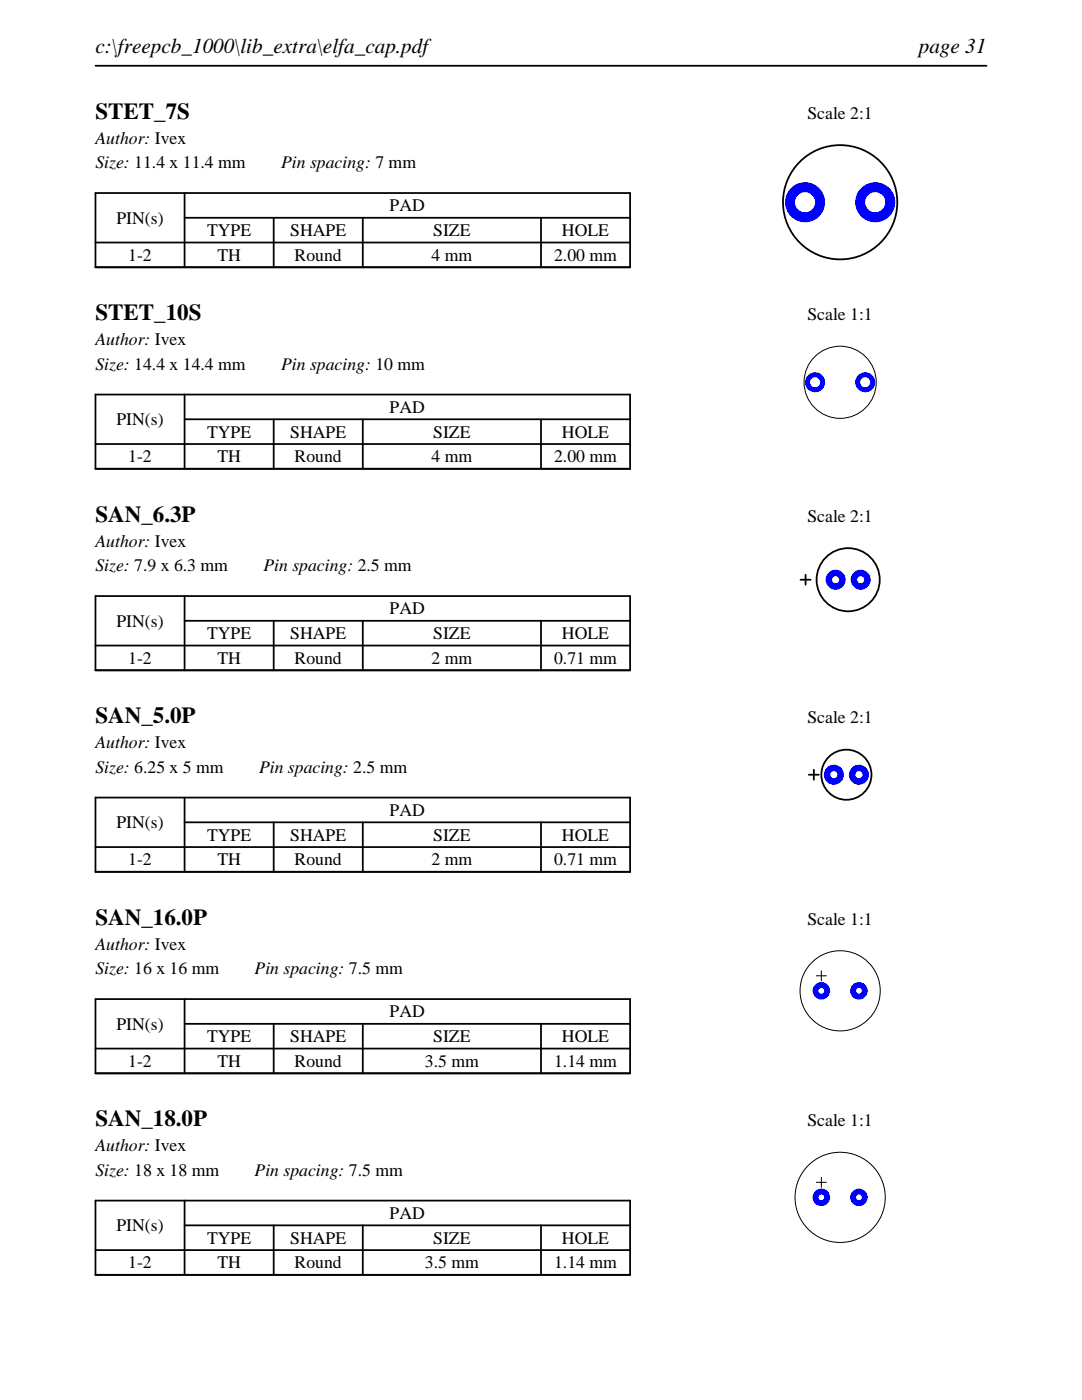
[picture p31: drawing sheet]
<svg xmlns="http://www.w3.org/2000/svg" width="216mm" height="279mm" viewBox="0 0 216 279" stroke-linecap="round" stroke-linejoin="round" font-family="sans-serif">
<defs><g id="words">
<g font-size="4.6">
<text x="19" y="23.7">STET_7S</text>
<text x="19" y="63.9">STET_10S</text>
<text x="19" y="104.1">SAN_6.3P</text>
<text x="19" y="144.4">SAN_5.0P</text>
<text x="19" y="184.6">SAN_16.0P</text>
<text x="19" y="224.8">SAN_18.0P</text>
</g>
<g font-size="4.2">
<text x="19" y="10.6">c:\freepcb_1000\lib_extra\elfa_cap.pdf</text>
<text x="183.3" y="10.6">page 31</text>
</g>
<g font-size="3.5">
<text x="161.1" y="23.7">Scale 2:1</text>
<text x="19" y="28.6">Author: Ivex</text>
<text x="19" y="33.6">Size: 11.4 x 11.4 mm</text>
<text x="56.1" y="33.6">Pin spacing: 7 mm</text>
<text x="23.2" y="44.6">PIN(s)</text>
<text x="41.3" y="47.1">TYPE</text>
<text x="57.9" y="47.1">SHAPE</text>
<text x="77.8" y="42.2">PAD</text>
<text x="86.4" y="47.1">SIZE</text>
<text x="112.1" y="47.1">HOLE</text>
<text x="25.6" y="52.1">1-2</text>
<text x="43.4" y="52.1">TH</text>
<text x="58.8" y="52.1">Round</text>
<text x="86.1" y="52.1">4 mm</text>
<text x="110.6" y="52.1">2.00 mm</text>
<text x="161.1" y="63.9">Scale 1:1</text>
<text x="19" y="68.9">Author: Ivex</text>
<text x="19" y="73.8">Size: 14.4 x 14.4 mm</text>
<text x="56.1" y="73.8">Pin spacing: 10 mm</text>
<text x="77.8" y="82.4">PAD</text>
<text x="23.2" y="84.8">PIN(s)</text>
<text x="41.3" y="87.3">TYPE</text>
<text x="57.9" y="87.3">SHAPE</text>
<text x="86.4" y="87.3">SIZE</text>
<text x="112.1" y="87.3">HOLE</text>
<text x="25.6" y="92.3">1-2</text>
<text x="43.4" y="92.3">TH</text>
<text x="58.8" y="92.3">Round</text>
<text x="86.1" y="92.3">4 mm</text>
<text x="110.6" y="92.3">2.00 mm</text>
<text x="161.1" y="104.1">Scale 2:1</text>
<text x="19" y="109.1">Author: Ivex</text>
<text x="19" y="114">Size: 7.9 x 6.3 mm</text>
<text x="52.6" y="114">Pin spacing: 2.5 mm</text>
<text x="23.2" y="125.1">PIN(s)</text>
<text x="77.8" y="122.6">PAD</text>
<text x="41.3" y="127.6">TYPE</text>
<text x="57.9" y="127.6">SHAPE</text>
<text x="86.4" y="127.6">SIZE</text>
<text x="112.1" y="127.6">HOLE</text>
<text x="25.6" y="132.5">1-2</text>
<text x="43.4" y="132.5">TH</text>
<text x="58.8" y="132.5">Round</text>
<text x="86.1" y="132.5">2 mm</text>
<text x="110.6" y="132.5">0.71 mm</text>
<text x="19" y="149.3">Author: Ivex</text>
<text x="161.1" y="144.4">Scale 2:1</text>
<text x="19" y="154.2">Size: 6.25 x 5 mm</text>
<text x="51.7" y="154.2">Pin spacing: 2.5 mm</text>
<text x="23.2" y="165.3">PIN(s)</text>
<text x="41.3" y="167.8">TYPE</text>
<text x="57.9" y="167.8">SHAPE</text>
<text x="77.8" y="162.8">PAD</text>
<text x="86.4" y="167.8">SIZE</text>
<text x="112.1" y="167.8">HOLE</text>
<text x="25.6" y="172.7">1-2</text>
<text x="43.4" y="172.7">TH</text>
<text x="58.8" y="172.7">Round</text>
<text x="86.1" y="172.7">2 mm</text>
<text x="110.6" y="172.7">0.71 mm</text>
<text x="161.1" y="184.6">Scale 1:1</text>
<text x="19" y="189.5">Author: Ivex</text>
<text x="19" y="194.5">Size: 16 x 16 mm</text>
<text x="50.8" y="194.5">Pin spacing: 7.5 mm</text>
<text x="77.8" y="203.1">PAD</text>
<text x="23.2" y="205.5">PIN(s)</text>
<text x="41.3" y="208">TYPE</text>
<text x="57.9" y="208">SHAPE</text>
<text x="86.4" y="208">SIZE</text>
<text x="112.1" y="208">HOLE</text>
<text x="25.6" y="212.9">1-2</text>
<text x="43.4" y="212.9">TH</text>
<text x="58.8" y="212.9">Round</text>
<text x="84.8" y="212.9">3.5 mm</text>
<text x="110.6" y="212.9">1.14 mm</text>
<text x="161.1" y="224.8">Scale 1:1</text>
<text x="19" y="229.7">Author: Ivex</text>
<text x="19" y="234.7">Size: 18 x 18 mm</text>
<text x="50.8" y="234.7">Pin spacing: 7.5 mm</text>
<text x="23.2" y="245.7">PIN(s)</text>
<text x="77.8" y="243.3">PAD</text>
<text x="41.3" y="248.2">TYPE</text>
<text x="57.9" y="248.2">SHAPE</text>
<text x="86.4" y="248.2">SIZE</text>
<text x="112.1" y="248.2">HOLE</text>
<text x="25.6" y="253.2">1-2</text>
<text x="43.4" y="253.2">TH</text>
<text x="58.8" y="253.2">Round</text>
<text x="84.8" y="253.2">3.5 mm</text>
<text x="110.6" y="253.2">1.14 mm</text>
</g>
</g></defs>
<path d="M19 13.1h177.8M19 38.5h106.7v14.8h-106.7zM36.8 38.5v14.8M19 48.4h106.7M36.8 43.5h88.9M54.6 43.5v9.8M72.4 43.5v9.8M107.9 43.5v9.8" fill="none" stroke="#000" stroke-width=".35"/>
<circle cx="167.6" cy="40.4" r="11.4" fill="none" stroke="#000" stroke-width=".36"/>
<g fill="#00f">
<path d="M156.6 40.4a4 4 0 0 0 8 0 4 4 0 0 0-8 0zM158.6 40.4a2.01 2.01 0 0 1 4 0 2.01 2.01 0 0 1-4 0z"/>
<path d="M170.6 40.4a4 4 0 0 0 8 0 4 4 0 0 0-8 0zM172.6 40.4a2.01 2.01 0 0 1 4 0 2.01 2.01 0 0 1-4 0z"/>
</g>
<path d="M19 78.7h106.7v14.9h-106.7zM36.8 78.7v14.9M19 88.6h106.7M36.8 83.7h88.9M54.6 83.7v9.9M72.4 83.7v9.9M107.9 83.7v9.9" fill="none" stroke="#000" stroke-width=".35"/>
<circle cx="167.6" cy="76.3" r="7.2" fill="none" stroke="#000" stroke-width=".2"/>
<g fill="#00f">
<path d="M160.6 76.3a2 2 0 0 0 4 0 2 2 0 0 0-4 0zM161.6 76.3a1 1 0 0 1 2 0 1 1 0 0 1-2 0z"/>
<path d="M170.6 76.3a2 2 0 0 0 4 0 2 2 0 0 0-4 0zM171.6 76.3a1 1 0 0 1 2 0 1 1 0 0 1-2 0z"/>
</g>
<path d="M19 119h106.7v14.8h-106.7zM36.8 119v14.8M19 128.8h106.7M36.8 123.9h88.9M54.6 123.9v9.9M72.4 123.9v9.9M107.9 123.9v9.9" fill="none" stroke="#000" stroke-width=".35"/>
<g fill="none" stroke="#000" stroke-width=".36">
<path d="M159.7 115.7h2zM160.7 114.7v2z"/>
<circle cx="169.2" cy="115.7" r="6.3"/>
</g>
<g fill="#00f">
<path d="M164.7 115.7a2 2 0 0 0 4 0 2 2 0 0 0-4 0zM166 115.7a.75 .75 0 0 1 1.5 0 .75 .75 0 0 1-1.5 0z"/>
<path d="M169.7 115.7a2 2 0 0 0 4 0 2 2 0 0 0-4 0zM171 115.7a.75 .75 0 0 1 1.5 0 .75 .75 0 0 1-1.5 0z"/>
</g>
<path d="M19 159.2h106.7v14.8h-106.7zM36.8 159.2v14.8M19 169.1h106.7M36.8 164.1h88.9M54.6 164.1v9.9M72.4 164.1v9.9M107.9 164.1v9.9" fill="none" stroke="#000" stroke-width=".35"/>
<g fill="none" stroke="#000" stroke-width=".36">
<path d="M161.4 154.6h2zM162.4 153.6v2z"/>
<circle cx="168.9" cy="154.6" r="5"/>
</g>
<g fill="#00f">
<path d="M164.4 154.6a2 2 0 0 0 4 0 2 2 0 0 0-4 0zM165.7 154.6a.71 .71 0 0 1 1.4 0 .71 .71 0 0 1-1.4 0z"/>
<path d="M169.4 154.6a2 2 0 0 0 4 0 2 2 0 0 0-4 0zM170.7 154.6a.71 .71 0 0 1 1.4 0 .71 .71 0 0 1-1.4 0z"/>
</g>
<path d="M19 199.4h106.7v14.8h-106.7zM36.8 199.4v14.8M19 209.3h106.7M36.8 204.3h88.9M54.6 204.3v9.9M72.4 204.3v9.9M107.9 204.3v9.9" fill="none" stroke="#000" stroke-width=".35"/>
<g fill="none" stroke="#000" stroke-width=".2">
<path d="M162.9 194.7h2zM163.9 193.7v2z"/>
<circle cx="167.6" cy="197.7" r="8"/>
</g>
<g fill="#00f">
<path d="M162.1 197.7a1.75 1.75 0 0 0 3.5 0 1.75 1.75 0 0 0-3.5 0zM163.3 197.7a.6 .6 0 0 1 1.2 0 .6 .6 0 0 1-1.2 0z"/>
<path d="M169.6 197.7a1.75 1.75 0 0 0 3.5 0 1.75 1.75 0 0 0-3.5 0zM170.8 197.7a.6 .6 0 0 1 1.2 0 .6 .6 0 0 1-1.2 0z"/>
</g>
<path d="M19 239.6h106.7v14.8h-106.7zM36.8 239.6v14.8M19 249.5h106.7M36.8 244.5h88.9M54.6 244.5v9.9M72.4 244.5v9.9M107.9 244.5v9.9" fill="none" stroke="#000" stroke-width=".35"/>
<g fill="none" stroke="#000" stroke-width=".2">
<path d="M162.9 236h2zM163.9 235v2z"/>
<circle cx="167.6" cy="239" r="9"/>
</g>
<g fill="#00f">
<path d="M162.1 239a1.75 1.75 0 0 0 3.5 0 1.75 1.75 0 0 0-3.5 0zM163.3 239a.6 .6 0 0 1 1.2 0 .6 .6 0 0 1-1.2 0z"/>
<path d="M169.6 239a1.75 1.75 0 0 0 3.5 0 1.75 1.75 0 0 0-3.5 0zM170.8 239a.6 .6 0 0 1 1.2 0 .6 .6 0 0 1-1.2 0z"/>
</g>
<use href="#words"/>
</svg>
